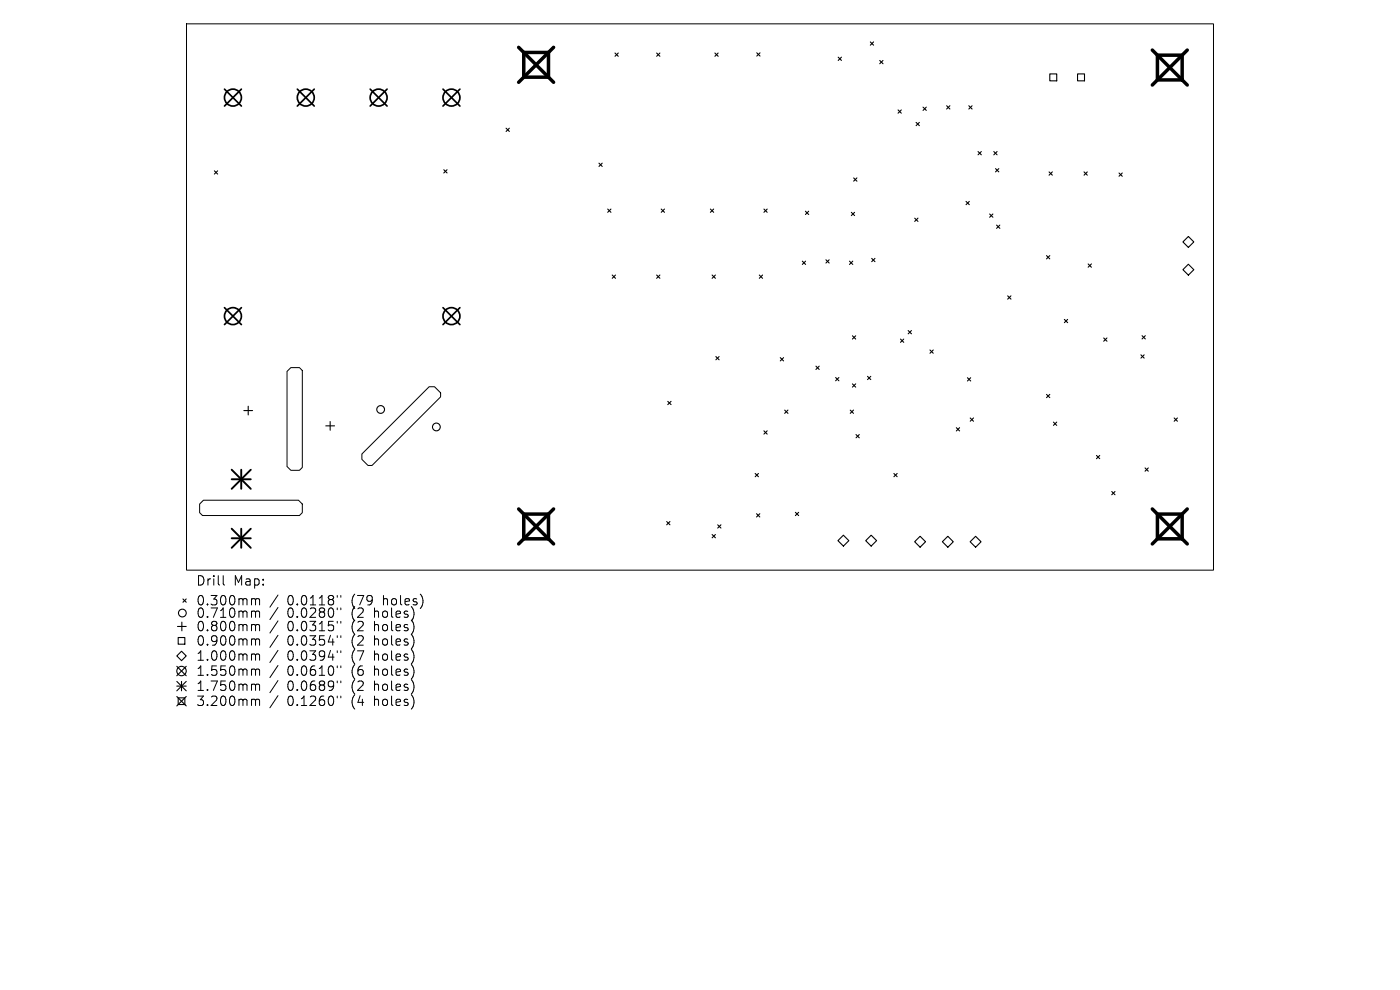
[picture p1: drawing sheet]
<svg xmlns="http://www.w3.org/2000/svg" width="297mm" height="210mm" viewBox="0 0 297 210" stroke-linecap="round" stroke-linejoin="round" font-family="sans-serif">
<defs><g id="words">
<g font-size="2.8">
<text x="41.5" y="124.5">Drill</text>
<text x="49.5" y="124.5">Map:</text>
<text x="41.5" y="128.7">0.300mm</text>
<text x="41.5" y="131.3">0.710mm</text>
<text x="61" y="128.7">0.0118&quot;</text>
<text x="61" y="131.3">0.0280&quot;</text>
<text x="74.7" y="128.7">(79</text>
<text x="74.7" y="131.3">(2</text>
<text x="79.6" y="131.3">holes)</text>
<text x="81.5" y="128.7">holes)</text>
<text x="41.5" y="134.2">0.800mm</text>
<text x="41.5" y="137.2">0.900mm</text>
<text x="61" y="134.2">0.0315&quot;</text>
<text x="61" y="137.2">0.0354&quot;</text>
<text x="74.7" y="134.2">(2</text>
<text x="74.7" y="137.2">(2</text>
<text x="79.6" y="134.2">holes)</text>
<text x="79.6" y="137.2">holes)</text>
<text x="41.5" y="140.4">1.000mm</text>
<text x="41.5" y="143.6">1.550mm</text>
<text x="61" y="140.4">0.0394&quot;</text>
<text x="61" y="143.6">0.0610&quot;</text>
<text x="74.7" y="140.4">(7</text>
<text x="74.7" y="143.6">(6</text>
<text x="79.6" y="140.4">holes)</text>
<text x="79.6" y="143.6">holes)</text>
<text x="41.5" y="146.8">1.750mm</text>
<text x="61" y="146.8">0.0689&quot;</text>
<text x="74.7" y="146.8">(2</text>
<text x="79.6" y="146.8">holes)</text>
<text x="41.5" y="150">3.200mm</text>
<text x="61" y="150">0.1260&quot;</text>
<text x="74.7" y="150">(4</text>
<text x="79.6" y="150">holes)</text>
</g>
</g></defs>
<g fill="none" stroke="#000" stroke-width=".21">
<path d="M39.6 5.1h217.8v115.8h-217.8zM61.7 78h1.8l.6 .6v20.6l-.6 .6h-1.8l-.8-.8v-20.2zM91 82h1.2l1.3 1.3v.9l-14.6 14.5h-.8l-1.3-1.3v-1.1zM43.2 106.1h20.1l.8 .8v1.8l-.6 .7h-20.5l-.7-.7v-1.8zM47.4 122.1v1.7l.2 .3M53.6 127l.5 .1 .1 .2M53.6 129.6h.3l.3 .3M53.6 132.5l.5 .1 .1 .2M53.6 135.5h.3l.3 .3M53.6 138.7h.3l.3 .3M54.2 127.3l.3-.3 .5 .1 .1 1.2M54.2 127.3v1"/>
<path d="M54.2 129.9v1.1M54.2 132.8v1M54.2 135.8v1.1M54.2 139v1.1M54.2 129.9l.3-.3 .5 .1 .1 1.3M54.2 132.8l.3-.3 .5 .1 .1 1.2M54.2 135.8l.3-.3 .5 .1 .1 1.3M54.2 139l.3-.3 .5 .1 .1 1.3M59 126.2l-1.7 2.6M59 128.9l-1.7 2.5M59 131.7l-1.7 2.6M59 134.8l-1.7 2.5"/>
<path d="M59 138l-1.7 2.5M71.5 126.3v.4M71.5 129v.3M71.5 131.8v.4M71.5 134.9v.3M71.5 138.1v.3M72.3 126.3v.4M72.3 129v.3M72.3 131.8v.4M72.3 134.9v.3M72.3 138.1v.3M53.6 141.9l.5 .1 .1 .2"/>
<path d="M53.6 145.1l.5 .1 .1 .2M53.6 148.3h.3l.3 .3M54.2 142.2v1.1M54.2 145.4v1.1M54.2 148.6v1.1M54.2 142.2l.3-.3 .5 .1 .1 1.3M54.2 145.4l.3-.3 .5 .1 .1 1.3M54.2 148.6l.3-.3 .5 .1 .1 1.3M59 141.2l-1.7 2.5M59 144.4l-1.7 2.5M59 147.6l-1.7 2.5M71.5 141.3v.3"/>
<path d="M71.5 144.5v.3M71.5 147.7v.3M72.3 141.3v.3M72.3 144.5v.3M72.3 147.7v.3"/>
</g>
<g fill="none" stroke="#000" stroke-width=".23">
<path d="M130.5 11.2l.7 .7M131.2 11.2l-.7 .7M139.3 11.2l.7 .7M140 11.2l-.7 .7M151.7 11.2l.7 .7M152.4 11.2l-.7 .7M160.5 11.2l.7 .7M161.2 11.2l-.7 .7M177.8 12.1l.7 .7M178.5 12.1l-.7 .7M184.6 8.9l.7 .7M185.3 8.9l-.7 .7"/>
<path d="M186.6 12.8l.7 .7M187.3 12.8l-.7 .7M222.7 15.7h1.5v1.5h-1.5zM228.6 15.7h1.5v1.5h-1.5zM45.5 36.2l.7 .7M46.2 36.2l-.7 .7M94.1 36l.7 .7M94.8 36l-.7 .7M107.4 27.2l.7 .7M108.1 27.2l-.7 .7M127.1 34.6l.7 .7M127.8 34.6l-.7 .7"/>
<path d="M181.1 37.7l.7 .7M181.8 37.7l-.7 .7M190.5 23.3l.7 .7M191.2 23.3l-.7 .7M194.3 26l.7 .7M195 26l-.7 .7M195.8 22.7l.7 .7M196.5 22.7l-.7 .7M200.8 22.4l.7 .7M201.5 22.4l-.7 .7M205.5 22.4l.7 .7M206.2 22.4l-.7 .7"/>
<path d="M207.5 32.1l.7 .7M208.2 32.1l-.7 .7M210.8 32.1l.7 .7M211.2 35.8l.7 .7M211.5 32.1l-.7 .7M211.9 35.8l-.7 .7M222.6 36.5l.6 .7M223.2 36.5l-.6 .7M230 36.5l.7 .7M230.7 36.5l-.7 .7M237.4 36.7l.7 .7M238.1 36.7l-.7 .7"/>
<path d="M128.9 44.3l.7 .7M129.6 44.3l-.7 .7M129.9 58.3l.7 .7M130.6 58.3l-.7 .7M139.3 58.3l.7 .7M140 58.3l-.7 .7M140.3 44.3l.7 .7M141 44.3l-.7 .7M150.7 44.3l.7 .7M151.1 58.3l.7 .7M151.4 44.3l-.7 .7M151.8 58.3l-.7 .7"/>
<path d="M161.1 58.3l.7 .7M161.8 58.3l-.7 .7M162.1 44.3l.7 .7M162.8 44.3l-.7 .7M170.2 55.4l.7 .7M170.9 44.8l.7 .7M170.9 55.4l-.7 .7M171.6 44.8l-.7 .7M175.2 55.1l.7 .7M175.9 55.1l-.7 .7M180.2 55.4l.7 .7M180.6 45l.7 .7"/>
<path d="M180.9 55.4l-.7 .7M181.3 45l-.7 .7M184.9 54.8l.7 .7M185.6 54.8l-.7 .7M194 46.3l.7 .7M194.7 46.3l-.7 .7M204.9 42.7l.7 .7M205.6 42.7l-.7 .7M209.9 45.4l.7 .7M210.6 45.4l-.7 .7M211.4 47.7l.7 .7M212.1 47.7l-.7 .7"/>
<path d="M222 54.2l.7 .7M222.7 54.2l-.7 .7M230.8 56l.7 .7M231.5 56l-.7 .7M250.9 51.3l1.2-1.1 1.2 1.1-1.2 1.2zM252.1 56l1.2 1.2-1.2 1.2-1.2-1.2zM151.9 75.6l.7 .7M152.6 75.6l-.7 .7M165.5 75.9l.7 .7M166.2 75.9l-.7 .7M173.1 77.7l.7 .7M173.8 77.7l-.7 .7"/>
<path d="M180.8 71.2l.7 .7M181.5 71.2l-.7 .7M184 79.8l.7 .7M184.7 79.8l-.7 .7M191 71.9l.7 .7M191.7 71.9l-.7 .7M192.7 70.1l.7 .7M193.4 70.1l-.7 .7M197.3 74.2l.7 .7M198 74.2l-.7 .7M213.8 62.8l.7 .7M214.5 62.8l-.7 .7"/>
<path d="M225.8 67.8l.7 .6M226.5 67.8l-.7 .6M234.1 71.7l.7 .7M234.8 71.7l-.7 .7M242 75.3l.7 .7M242.3 71.2l.7 .7M242.7 75.3l-.7 .7M243 71.2l-.7 .7M51.7 87.1h1.9M52.7 86.2v1.8M69.1 90.3h1.9M70 89.4v1.9"/>
<path d="M141.7 85.1l.7 .7M142.4 85.1l-.7 .7M162.1 91.4l.7 .7M162.8 91.4l-.7 .7M166.5 87l.7 .7M167.2 87l-.7 .7M177.3 80.1l.7 .7M178 80.1l-.7 .7M180.4 87l.7 .7M180.8 81.4l.7 .7M181.1 87l-.7 .7M181.5 81.4l-.7 .7"/>
<path d="M181.6 92.2l.7 .7M182.3 92.2l-.7 .7M202.9 90.7l.7 .7M203.6 90.7l-.7 .7M205.2 80.1l.7 .7M205.8 88.7l.7 .7M205.9 80.1l-.7 .7M206.5 88.7l-.7 .7M222 83.7l.7 .7M222.7 83.7l-.7 .7M223.5 89.5l.7 .7M224.2 89.5l-.7 .7"/>
<path d="M232.6 96.6l.7 .7M233.3 96.6l-.7 .7M242.9 99.3l.7 .7M243.6 99.3l-.7 .7M249.1 88.7l.7 .7M249.8 88.7l-.7 .7M141.4 110.6l.7 .7M142.1 110.6l-.7 .7M151.1 113.4l.7 .7M151.8 113.4l-.7 .7M152.3 111.3l.6 .7M152.9 111.3l-.6 .7"/>
<path d="M160.2 100.4l.7 .7M160.5 109l.7 .7M160.9 100.4l-.7 .7M161.2 109l-.7 .7M168.7 108.7l.7 .7M169.4 108.7l-.7 .7M178.9 113.5l1.2 1.2-1.2 1.1-1.1-1.1zM183.7 114.7l1.1-1.2 1.2 1.2-1.2 1.1zM189.6 100.4l.7 .7M190.3 100.4l-.7 .7M194 114.9l1.2-1.1 1.2 1.1-1.2 1.2zM201.1 113.8l1.1 1.1-1.1 1.2-1.2-1.2z"/>
<path d="M205.8 114.9l1.2-1.1 1.1 1.1-1.1 1.2zM235.8 104.3l.7 .7M236.5 104.3l-.7 .7M37.7 132.9h1.8M37.8 135.2h1.4v1.5h-1.4zM38.5 138.1l1 1-1 1-1-1zM38.6 132v1.8M38.8 127.1l.7 .7M39.5 127.1l-.7 .7M37.5 141.3l2 2M37.5 144.5l2 2M37.5 145.5h2"/>
<path d="M37.5 147.7l2 2M37.8 148h1.4v1.5h-1.4zM38.5 144.5v2M39.5 141.3l-2 2M39.5 144.5l-2 2M39.5 147.7l-2 2"/>
<circle cx="80.8" cy="86.9" r=".82"/>
<circle cx="92.6" cy="90.6" r=".82"/>
<circle cx="38.7" cy="130" r=".82"/>
<circle cx="38.5" cy="142.3" r="1"/>
</g>
<g fill="none" stroke="#000" stroke-width=".36">
<path d="M47.6 18.9l3.6 3.6M51.2 18.9l-3.6 3.6M63.1 18.9l3.6 3.6M66.7 18.9l-3.6 3.6M78.5 18.9l3.6 3.6M82.1 18.9l-3.6 3.6M94 18.9l3.6 3.6M97.6 18.9l-3.6 3.6M47.6 65.3l3.6 3.6M51.2 65.3l-3.6 3.6M94 65.3l3.6 3.6M97.6 65.3l-3.6 3.6"/>
<circle cx="49.4" cy="20.7" r="1.8"/>
<circle cx="64.9" cy="20.7" r="1.8"/>
<circle cx="80.3" cy="20.7" r="1.8"/>
<circle cx="95.8" cy="20.7" r="1.8"/>
<circle cx="49.4" cy="67.1" r="1.8"/>
<circle cx="95.8" cy="67.1" r="1.8"/>
</g>
<path d="M49.1 99.6l4.1 4.1M51.2 99.6v4.1M53.2 99.6l-4.1 4.1M49.1 101.7h4.1M49.1 112.2l4.1 4M49.1 114.2h4.1M51.2 112.2v4M53.2 112.2l-4.1 4" fill="none" stroke="#000" stroke-width=".41"/>
<path d="M110 10l7.4 7.5M111.1 11.1h5.3v5.3h-5.3zM117.4 10l-7.4 7.5M244.5 10.6l7.4 7.4M245.5 11.7h5.3v5.3h-5.3zM251.9 10.6l-7.4 7.4M110 108l7.4 7.4M111.1 109.1h5.3v5.2h-5.3zM117.4 108l-7.4 7.4M244.5 108l7.4 7.4M245.5 109.1h5.3v5.2h-5.3zM251.9 108l-7.4 7.4" fill="none" stroke="#000" stroke-width=".74"/>
<use href="#words"/>
</svg>
